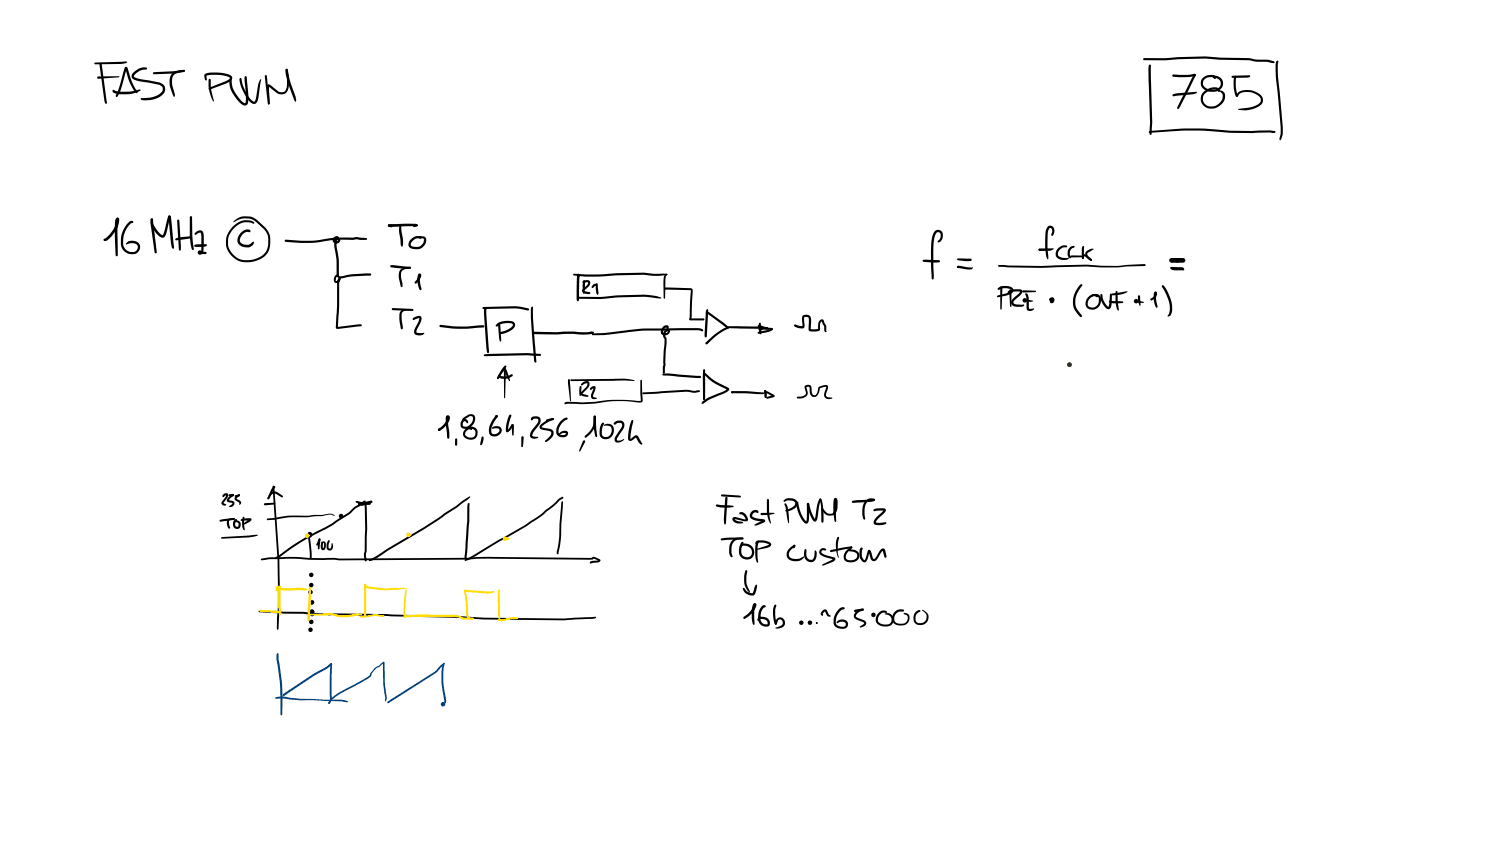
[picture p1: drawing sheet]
<svg xmlns="http://www.w3.org/2000/svg" width="449mm" height="254mm" viewBox="0 0 449 254" stroke-linecap="round" stroke-linejoin="round" font-family="sans-serif">
<circle cx="320.8" cy="109.4" r=".71" fill="#008000"/>
<g fill="#000">
<path d="M28.4 18.8l9.5-.4 .2 .2-.2 .3-1.7 .3-7.7 .1zM29.9 18.9l.2-.1 .4 .3 1.6 11.8-.3 .3-.3-.3-.2-.8zM343 17.5l18.4-.6 4.6 .4 8.5 .1 3.1 .5a7.3 7.3 0 0 1 4.7 .8v.2a2 2 0 0 1-2-.3l-3.5-.1-2.3-.4-8.6-.2-4.5-.3-12 .5h-6.2l-.3-.4zM344.7 19.4h.4l.1 .3 .4 16.9-.2 3.6-.3 .3-.2-.1a2.95 2.95 0 0 1 0-2.4l-.4-16.9zM382.8 18.4l.3-.3 .4 .4-.2 4.4 1.5 15.3-.1 2.3-.7 1.6-.2-.6 .3-1.3 .1-2-1.6-16.2v-2.6zM29.2 23l6.4-.1 .3 .1-.3 .2-6.1 .4-.3-.1zM33.8 27l.3-.1 .3 .3a10.4 10.4 0 0 0 5.2 .2l2.4-.6 .2 .2a9.8 9.8 0 0 1-6.9 1.2l-1.4-.5-.2-.4zM37.5 20.2l.3-.2 .4 .4-.3 .3-1.1 4.2a8.8 8.8 0 0 1-1.8 4.2l-.3-.3a44.6 44.6 0 0 0 2.7-8.5zM37.6 20.1h.4l.4 .7a19.4 19.4 0 0 0 2.9 6.8l-.3 .4a15.1 15.1 0 0 1-3.4-7.2zM40 21.7a4.3 4.3 0 0 1 4-1.4v.5l-.8 .1a3.4 3.4 0 0 0-3 2l1.4 .7 6.3 1.1a2.02 2.02 0 0 1 1.1 3.5 7.5 7.5 0 0 1-6.6 1.8l-.2-.3 .4-.3a10.3 10.3 0 0 0 5-1l.9-.8a1.31 1.31 0 0 0 .3-1.3 1.31 1.31 0 0 0-1.1-.9l-7.3-1.4a1.22 1.22 0 0 1-.9-1 1.22 1.22 0 0 1 .5-1.3zM46 21.7l9.2-.8 .3 .3-.5 .4-3.1 .5-5.7 .2-.2-.1zM51.6 22.1l.7-.5 1.2-.5 1.7-.1 .3 .2-.3 .3-.9 .1a2.76 2.76 0 0 0-2.7 3.8l.9 2.9-.3 .8-.4-.6-.9-3 .1-2.1z"/>
<path d="M61.4 22.3a11.2 11.2 0 0 1 7.9 .4 1.06 1.06 0 0 1-.4 1.8l-6 2.4-.3-.3 .3-.4 4.8-1.9 1-.5 .2-.5a4.9 4.9 0 0 0-3.4-.8l-3.6 .2 .2 1.2-.3 .3-.3-.3-.2-.8zM62.7 23.7h.4l.1 .3 .1 2.5 .9 3.8-.2 .2-.5-1-.8-2.5zM68.9 23.8h.5a9.1 9.1 0 0 0 4.1 7.1l.2-.4 .1-2.1-.4-5.3 .3-.3 .3 .3 .5 6.8a1.26 1.26 0 0 1-1 1.8 3.9 3.9 0 0 1-2.7-2.2 6.8 6.8 0 0 1-1.9-5.7zM71.9 23.5h.5a9.5 9.5 0 0 0 3.8 7l.5-.9 .9-4.9 .6-1 .2 .2-.9 5.7a1.33 1.33 0 0 1-1.7 1.5 10.6 10.6 0 0 1-3.9-7.6zM79.5 22.6l.2-.1 .3 .3 .9 8.3-.3 .2-.3-.4zM80.2 25.4a1.46 1.46 0 0 1 1.7 .8l1.7 1.3a1.68 1.68 0 0 0 1.8-.1 1.68 1.68 0 0 0 .7-1.8v-2.4l-.5-2.2 .4-.4 .3 .1a12.1 12.1 0 0 1-.2 6.8 2.15 2.15 0 0 1-2.9 .5l-2.7-2.1 .3-.2 .1 5-.1 .5h-.3l-.4-4.7zM80.6 30.8l.3 .3-.3 .2-.2-.2zM85.7 20.8l.3-.2 .3 .4 .2 1.3 .7 2.8 1.5 3.9 .2 1.2-.3 .3-.1-.1a31.2 31.2 0 0 1-2.8-8.4zM344.7 39.4l9.9-.8 4.8-.1 9.6 .7 11.9-.1 1.4 .2 .3 .2-.6 .4-1.1-.2-11.9 .1-7.5-.6h-5.9l-10.8 .7-.2-.2zM351.7 28.4l2.3-.5 4.8-.4 .2 .3-1 .4-6 .7-.2-.1zM351.7 22.4h4.8l1.8-.3 .4 .4-.3 .3-1.3 .3-3.3 .1-1.9-.2-.3-.3zM358.1 22.2h.4l.1 .5-.5 .1z"/>
<path d="M358.1 22.2l.2-.1 .4 .3-.1 .4-4.9 9.7-.5 .1-.1-.4zM360.8 23.3a2.38 2.38 0 0 1 3.9 .1l-.3 .3-.5-.4a2.01 2.01 0 0 0-2.3 .2 2.01 2.01 0 0 0-.6 2.3 3.1 3.1 0 0 0 5.1-.4 1.87 1.87 0 0 0-2.1-2.2l-.4-.3a1.49 1.49 0 0 1 2 .1 2.43 2.43 0 0 1 1.1 2.9 2.43 2.43 0 0 1-2.6 1.6 2.99 2.99 0 0 1-3.9-2.9zM360.9 27.7a3.8 3.8 0 0 1 4.7-1.1l.2 .2a.34 .34 0 0 1 0 .6 .34 .34 0 0 1-.5-.3l-.2-.1a3.4 3.4 0 0 0-4.3 2.6 2.71 2.71 0 0 0 1.9 2.3 2.71 2.71 0 0 0 2.9-.8 2.5 2.5 0 0 0 1-3l-.9-.7a.94 .94 0 0 1 1.4 .3 3.3 3.3 0 0 1-2.1 4.5 3.1 3.1 0 0 1-3.8-.4 3.1 3.1 0 0 1-.6-3.8zM369.5 22.8l5.2-.3 .3 .4-.3 .3-.6 .1-4.4 .1-.2-.1zM370.4 22.9l.4-.1v.5a11.1 11.1 0 0 0 .4 5.3h-.4a3.1 3.1 0 0 1 3.8-1.6 4 4 0 0 1 4.2 3.1l-.2 .8a5.1 5.1 0 0 1-4.1 2.1l-1 .1-2.2-.3 2.2-.4a6 6 0 0 0 4.5-1.7 1.65 1.65 0 0 0-1.1-2.4 4.2 4.2 0 0 0-5.4 .2 .53 .53 0 0 1-.7 .5 9 9 0 0 1-.5-6zM34.9 65.4a.56 .56 0 0 1 .8 0 .56 .56 0 0 1 .1 .7 9.2 9.2 0 0 1-4.1 6.2h-.3a.44 .44 0 0 1-.2-.5 .44 .44 0 0 1 .4-.3 7.9 7.9 0 0 0 3.4-5.8l.5 .2-.3 2.1 .1 8.5-.3 .4-.3-.4-.3-6.4 .1-3.7zM38.5 66.8l.4-.4a.7 .7 0 0 1 1.1 .2l-.1 .2-.5 .1a6.8 6.8 0 0 0-2 7.5l1.2 1 1.4 .2a1.29 1.29 0 0 0 1.3-1.1 1.29 1.29 0 0 0-.9-1.5l-1.2-.1-1.3 .5a.71 .71 0 0 1 .8-1.1 2.31 2.31 0 0 1 3.3 1.6 2.17 2.17 0 0 1-2 2.3 3.5 3.5 0 0 1-3.7-4.3 7.9 7.9 0 0 1 2.2-5.1zM45.3 65.6l.3-.1 .3 .2-.1 .5-.5-.1zM45.3 65.6h.4l.1 .5-.4 .1zM45.3 66.8l.5 .1a7.8 7.8 0 0 0 2.8 3.6h.2l.4-.7 1.1-4.5a.48 .48 0 0 1 .3-.5 .48 .48 0 0 1 .6 .2l-1.2 4.4a1.68 1.68 0 0 1-1.2 1.9 3.7 3.7 0 0 1-2.5-2.1l-.9-1.6zM45.2 65.7l.4-.2 .3 .4 1.1 9.7-.3 .4-.3-.3-1.2-8.4zM50.6 64.7l.2-.1 .4 .3 .2 1.3 .8 8.2-.2 .2-.4-.3a25.1 25.1 0 0 1-.9-7.2z"/>
<path d="M52.7 71.5l1.1-.3 3.6-.4 .3 .3-.3 .3-4.6 .7-.3-.3zM53.2 65.9l.3-.1 .3 .3 .5 7.7-.1 1.1-.2 .3-.3-.3zM57 64.9l.3-.1 .3 .3 .1 5.6 .5 4-.3 .3a7.5 7.5 0 0 1-1-4.1zM58.4 69.9l.4-.3a1.3 1.3 0 0 1 1.6-.5 1.3 1.3 0 0 1 .7 1.5l-.1 5.2-.3 .3-.3-.3-.2-5.9a.45 .45 0 0 0-.4-.2 .45 .45 0 0 0-.4 .2l-.8 .5-.3-.3zM58.3 73.5l.8-.2 2.7-.1 .3 .3-.8 .5-1.9 .1-1.1-.2zM59.7 75.6l2-.1 .3 .4-.3 .3h-1.7l-.4-.4zM72.3 69.8a1.89 1.89 0 0 1 2.9-.5l-.4 .4-.4-.4 .2 .3a2.42 2.42 0 0 0-2.4 3.1l.9 .6 1.3 .1 1.6-.9a1.37 1.37 0 0 1-1.4 1.7h-.2a3.4 3.4 0 0 1-2.4-.6 2.4 2.4 0 0 1 .3-3.8zM70 66.4a4.8 4.8 0 0 1 3.2-1.5h1.6l1.3 .4 3.4 2.9a6.1 6.1 0 0 1-2.9 10.1 6.3 6.3 0 0 1-7-1.4 6.3 6.3 0 0 1-1.2-7 6 6 0 0 1 7.2-3.6l.7 .5-.3 .3a5.7 5.7 0 0 0-7.6 5.6 5.7 5.7 0 0 0 8 5 5.1 5.1 0 0 0 4-6.3l-.2-1.1-.7-1.2-2.7-2.6-1-.6-1.1-.3-1.8-.1-1.5 .5-1.2 .7zM85.5 72l5.3 .2a51.4 51.4 0 0 0 10-.9l6.3-.2 2.8 .3 .2 .3-.3 .2-2.8-.1-1 .1h-5.1a53.6 53.6 0 0 1-10.1 1l-5.1-.4-.3-.3zM100.2 71.2a.75 .75 0 0 1 .8-.4 .75 .75 0 0 1 .6 .7l-.6-.1-.5 .7 .6 .2 .3-.3h-.2a1.53 1.53 0 0 0-.3 1.7l.7 4 .1 4.9 .2 .2h.7a22 22 0 0 1 7.3-.8l1.4 .1 .1 .2-.4 .4a26.5 26.5 0 0 0-8.1 .7h-1.3l-.6-.7-.1-4.7-.3-2.5a4.6 4.6 0 0 1 0-3.9 .86 .86 0 0 1 1.5 .3 .86 .86 0 0 1-.9 1.1 1.05 1.05 0 0 1-1.3-.5 1.05 1.05 0 0 1 .3-1.3zM116.4 67.3a41.5 41.5 0 0 1 8.8 0l.1 .3-.3 .3-.2-.2v.2l-8.1 .1-.4-.4zM116.4 67.4l.5-.1 .7 .3 .1 .5-1.2-.1z"/>
<path d="M117.1 79.6l4.6 .3a1.35 1.35 0 0 1 1.6 .4l-.3 .3h-1.3l-4.3-.4-.4-.4zM119.8 67.8h.5l.1 .2 .5 3.7a2.35 2.35 0 0 1-.4 2.3l-.3-.8-.2-2a6.6 6.6 0 0 1-.2-3.4zM124 67.8l1-.5 .3 .3-.1 .3-.7 .2h-.5zM123.3 71.7a2.16 2.16 0 0 1 3.2-.3l-.4 .3a2.2 2.2 0 0 0-2.9 1.7l.1 .2a2.36 2.36 0 0 0 2.5 .3 2.36 2.36 0 0 0 1.4-2.2l-1.6-.6 .8-.3a1.37 1.37 0 0 1 1.4 .7 1.37 1.37 0 0 1-.2 1.6 3.1 3.1 0 0 1-5 .6v-1zM101.1 82.4l.5-.1-.1 .5-.5 .1zM101.1 82.3l.5 .1v.3l-.5-.1zM100.6 82.6l.8-.4 .2 .3-.3 .3a1.25 1.25 0 0 0-.5 1.5l.5-.1 .3-.6 .4 .2-.2 1.1-.1 7.4-.4 6-.1-.3 6.3-.7h1v.5l-6.8 .8-.9-.1 .3-12.9a2.06 2.06 0 0 1 .8-2.4 .95 .95 0 0 1 .2 1 .95 .95 0 0 1-.8 .6 .95 .95 0 0 1-1.1-.3 .95 .95 0 0 1 0-1.2zM117.6 92.5l6.1 .1 .3 .3-.3 .3-5.9-.2-.3-.3zM120.2 80.9l1.4-.7 1.4-.2 .3 .3-.2 .3h-1a1.8 1.8 0 0 0-1.8 2.5l.4 1.8 .1 .9-.3 .3-.3-.2-.6-3 .1-1.3zM120.3 93.2l1.2-.5 2.2-.1 .3 .3-.3 .3-1.7-.1a1.27 1.27 0 0 0-1.5 1.4l.3 3.8-.3 .5-.3-.3-.4-2.8v-1.6zM123.8 95.4l.9-.4a1.03 1.03 0 0 1 1.5-.1 1.03 1.03 0 0 1 .1 1.4l-1.2 2.5-.2 .8 .6 .3h1.2a.28 .28 0 0 1 .5-.1 .28 .28 0 0 1-.2 .5 1.89 1.89 0 0 1-2.7-.4v-1l1.2-2.4 .3-1.1-1.7 .6-.4-.3zM125.6 82.1a.69 .69 0 0 1 .8 .4 .69 .69 0 0 1-.3 .9l-1.2 1.6h-.5v-.5l1-1.2 .3-.7 .4 .1a7.3 7.3 0 0 0 .3 3.9l-.3 .4-.3-.2a7 7 0 0 1-.4-4.3z"/>
<path d="M131.9 97.5l7.7 .4 5.4-.4 .2 .1v.5a44.8 44.8 0 0 1-9.4 .4l-3.6-.4-.4-.3zM144.8 92.2l9.8-.4 3.9 .7 .2 .3-.3 .3-4-.6-9.4 .2-.2-.1zM145.3 92.4l.5-.1 .1 .6-.6-.1zM145.3 92.4l.3-.1 .3 .3 .8 13-.3 .3-.3-.3-.2-1.5-.7-9.9zM149.1 97.1a5 5 0 0 1 5.2-.3 1.42 1.42 0 0 1-.7 2 4.8 4.8 0 0 1-3.7 1.3l-.3-.3 .6-.2a5.4 5.4 0 0 0 3.5-1.9l.1-.5a5 5 0 0 0-4.3 .4l-.3 .3h-.4v-.5zM149.5 97l.2-.1 .3 .3 .3 5-.2 .3-.4-.9zM159.4 92.1l.2-.2 .3 .3v4l1 12.3-.3 .3-.3-.3-.1-.5-.6-7.1-.4-6zM160 99.6l11.8-.2 3.8 .2 2.2-.2 .3 .1v.5a19.6 19.6 0 0 1-6.3 .1l-4.9 .2-6.7-.1-.3-.3zM172 82.2l7.5 .1 5.3-.4 8.1-.1 3.3 .3h3.8l.2 .2-.2 .2-2.2 .2-4.8-.3-16.8 .6-4.1-.4-.2-.1zM173.2 82.2h.5v.5h-.5zM173.2 82.2h.5l.1 .9-.5-.1zM173.4 89.1h6.7l5-.5 9.1-.2a10.4 10.4 0 0 1 4.2 1l-.2 .1-5.1-.5-8 .2-5 .5-6.5-.1-.3-.3z"/>
<path d="M173.2 82.2h.5l.1 .3-.1 7a.51 .51 0 0 1-.5 .8l-.2-.6v-2.6zM174.9 84.2l.8-.2a1.02 1.02 0 0 1 1.3 .5 1.02 1.02 0 0 1-.4 1.3l-1.4 1.4 1.8 .5v.4l-1.7-.1a.8 .8 0 0 1-.7-.5 .8 .8 0 0 1 .2-.9l1.4-1.2 .2-.6-.3-.2-1.2 .2-.3-.3zM175 84.1h.5l.1 .2-.5 3.9-.3-2zM177.3 99.3l.1 .1-.4 .8-.1-.2zM177.6 100.1l3.7-.2 11.1-1.4 17-.1a1.1 1.1 0 0 1 1.4 .9l-1.4-.3-15.8 .1-12.5 1.4h-3.3zM177.9 85.4l1-.3 .3 .3-1.5 1-.3-.4zM179.1 88.1l.2-.1 .1 .2-.1 .1zM178.8 85l.2-.1 .3 .3 .2 2.6-.2 .6a1.63 1.63 0 0 1-.6-1.9zM179.1 88.2l.2-.2 .2 .2-.3 .1zM199.3 86.3l7.8 .1a.8 .8 0 0 1 .7 1.2l-.3 7.3-.2 .9-.3 .2-.3-.2 .3-.3-.2 .2 .4-8.7-7.7-.1-.3-.4zM198.9 98a.96 .96 0 0 1 1.7 .1v.6l-.3 .3-.3-.3-.1-.6 .1 .1-.6 .2-.5 1.3 .9 .2 .5-.5a1.15 1.15 0 0 0-.7 1.6 1.83 1.83 0 0 1 .3 1.9l-.3 6.6-.2 2.4-.3 .2-.3-.3v-1.7l.2-.7 .4-7.7-.4-.5a1.51 1.51 0 0 1 .1-1.8 1.51 1.51 0 0 1 1.8-.4l-.1 .8a1.37 1.37 0 0 1-2.1 .6 1.37 1.37 0 0 1 0-2.2zM199.4 82.5l.6-.4 .2 .2-.5 .9-.2 6.2-.2 .2-.2-.2-.1-4.5z"/>
<path d="M199.8 82.3l.2-.2 .2 .2-.2 .2zM206.8 95.6l4.2-.1 .3 .3-.3 .3h-3.6l-.6-.2zM211.8 93.4h.6l4.9 3.5 1.2 1.2v.4l-.2 .1-.3-.3 .1 .2-5.9-4.4-.4-.5zM211.8 92.9l.3-.2 .3 .3-.4 7.9-.3 .3-.3-.3-.1-.7zM218.1 97.9h9.2l.4 .3-.4 .4-5.4-.1-3.6-.1-.3-.3zM211.7 102.6h.1a19.9 19.9 0 0 1 6.4-4.6l.4 .3-.2 .3a18.4 18.4 0 0 0-6.2 4.6h-.5zM227.4 97.5l.4 .1v.4h-.4zM227.4 97.6l.3-.1 1.8 .7 2 .2 .3 .3-.3 .3-2.6-.3-1.5-.7zM227.5 97.6l.3-.1 .2 .3 .1 1.1-.2 .3-.3-.2zM227.7 97.5l1.7 .5a.62 .62 0 0 1 .9 .7l-1.2-.1-1.6-.6zM227.7 98.7h.4v.4h-.4zM227.7 96.9h.4l.1 .2v1.8l-.3 .3-.3-.3z"/>
<path d="M227.9 97.8h.4l.1 .2-.1 2-.2 .2-.3-.2zM227.9 98.6l1-.4h1.4v.4l-1.3 .2a.79 .79 0 0 1-1.2 .1zM231.3 98.5h.5l-.1 .4h-.5zM227.3 99.6l3.2-.7 1-.5 .3 .3-.6 .6-1.4 .4-2.2 .4-.3-.1zM240.8 94.6l.4-.1a1.69 1.69 0 0 1 1.8 .3l.3 .9-.1 3.1 2.2-.2-.1 .2 .1-1.7a1.18 1.18 0 0 1 1.3-1.3l.3 .2 .8 1.7v1.5l.2 .3-.3 .1-.4-.3-.1-1.4-.7-1.6-.5 .8v1.4a.94 .94 0 0 1-1.3 .9h-1.7l-.4-.3v-3.1l-.2-.8-1.2-.1v1.6a1.27 1.27 0 0 1-.3 1.8l-1.8-.2-1-.7 .4-.3 2.2 .6-.1-2.5zM145.2 106.3l1.5-.2 11.3-.2 4 .2 .3 .3-.3 .3-4-.2-12.6 .3-.2-.1zM150.8 110.8a.74 .74 0 0 1 .8-.3 .74 .74 0 0 1 .5 .8l.9 2.8-.2 .2a4.6 4.6 0 0 1-1.3-2.8l-.2-.4-.8 .9-1 1.6h-.4v-.4zM149.4 112.4l.2-.1a2.49 2.49 0 0 0 2.9 .4l.9-.5 .4 .1-.1 .5-.8 .5a2.59 2.59 0 0 1-3.5-.6zM151.2 110.3h.5l.1 .3-.4 8.9-.2-.2zM151.4 109.7h.4v.4l-2.2 3.4-.5 .1v-.3l1-1.9zM160 99.6h.5v.5h-.5zM170.4 113.8l.3-.1 .2 .3 .2 6.4-.7-5z"/>
<path d="M171.1 113.8l16.2-.2 3 .5-19 .2-.2-.2zM174.3 115.1l.5-.4a1.15 1.15 0 0 1 1-.5 1.15 1.15 0 0 1 1 .7l-.3 1.3-1.7 1.8 1.8 .8-.6 .2-1.1-.2a.77 .77 0 0 1-.6-1.2l1.6-1.6 .3-.8v-.3l-.6 .1-1.1 .6-.3-.3zM173.9 115.8h.5v.2l-.1 2.1-.3 .7-.2-1zM177 116.4l.4-.3a.68 .68 0 0 1 .9-.3 .68 .68 0 0 1 .3 .9l-.7 2.2 1.2 .5-1 .3a.98 .98 0 0 1-.8-1.5l.7-1.9 .2 .1-1 .5-.3-.3zM169.4 120.8l1-.3 4.4 .2 3.6-.2 5.5-.6 8.3 .3-.1-6.1 .2-.3 .2 .3 .3 6-.4 .6-4.9-.4h-3.6l-5.4 .7-3.6 .2-4.5-.1-.8 .1-.3-.2zM192.7 117.8l12.9-.9 2.5 .3 1.6-.2 .3 .3-.3 .3-1.3 .2-2.8-.3-12.7 .7-.2-.1zM198.7 112.1l1.8-.1 9.4 .7 .4 .3-.4 .4h-1l-9.9-.8-.3-.1zM211 110.8h.4l.1 .2v8.7l-.3 .4-.3-.4zM211.3 111.9h.4l2.8 2.4 3.8 1.9a.67 .67 0 0 1 .4 .7 .67 .67 0 0 1-.6 .6l-1.8 .9a15.5 15.5 0 0 0-5.3 2.6l-.5 .1v-.3a10.1 10.1 0 0 1 5.5-3l2.1-1.1v.2a22.9 22.9 0 0 1-5.7-3.4l-1.1-1.1zM219.4 117.4h.4l.1 .5h-.4zM219.6 117.3h4.2l5.2 .4 .3-.6 .2-.1 .3 .3-1 .9-9.2-.3-.3-.3zM227.4 97.6l.5 .1 .4 2.3-.2 .2-.2-.1z"/>
<path d="M227.9 99.8h.4v.3l-.2 .1zM229.6 117.4h.7l1.6 .9 .4 .3-.1 .4-.2 .1-2-1.3-.1 1.3-.2 .3-.2-.3zM229.6 118.9l.3 .2-.2 .3-.3-.3zM229.3 117h.2l.4 .3-.2 1.6 .2 .2-.2 .3-.4-.5zM230.1 119l1.9-.6 .3 .4-.3 .4-1.9 .4-.3-.3zM241.5 115.7l.1-.1a1.13 1.13 0 0 1 1.3-.1 1.13 1.13 0 0 1 .6 1.2l.2 1.6 .9 .2a3.5 3.5 0 0 0 .9-2.4l2-.6a.73 .73 0 0 1 .8 .2 .73 .73 0 0 1 0 .8l-.5 2.2 .4 .4 1.5 .3a1.96 1.96 0 0 1-1.9 .1l-.5-.4-.1-.6 .6-2.5-1.9 .5a2.22 2.22 0 0 1-1.8 2.5l-.6-.2-.4-.5-.4-2.3h-.8l.2 1a1.73 1.73 0 0 1-1.7 2.5h-1.1l-.3-.3 .3-.3 1.6-.1 .8-.6v-.6l-.4-1.5zM133.9 124.7a.76 .76 0 0 1 1 .1 .76 .76 0 0 1 0 1.1 7.2 7.2 0 0 1-3 3.3h-.4l-.1-.5a6.3 6.3 0 0 0 2.8-3.2l.2-.3v2.1l.4 2.2v1.8l-.3 .3-.4-.3-.1-1.8 .2 .3-.5-2.5zM131.5 128.6h.4l.1 .6h-.4l-.2-.3zM136.6 131.5h.5v.3v1.6l-.3 .3-.3-.3zM138.9 125.4l1.6-1 .3 .1v.4l-1.9 1.2-.3-.2zM138.6 125.9l.6-.2h.6l.4 .4 .3 .6-.3 .3-.9-.7-.4 .5a.81 .81 0 0 0 .1 1.1 .81 .81 0 0 0 1 0 2.58 2.58 0 0 0 1.8-2.8 1.15 1.15 0 0 0-1.4-.3l-.2-.2a1.39 1.39 0 0 1 1.8-.2 1.39 1.39 0 0 1 .4 1.8 2.75 2.75 0 0 1-3.8 2.2 1.77 1.77 0 0 1 0-2.5zM139.5 128.8a1.22 1.22 0 0 1 2.1-.1l-.3 .3-.3-.2h-.5a1.24 1.24 0 0 0-1 1.5 1.24 1.24 0 0 0 1.6 .9 1.24 1.24 0 0 0 1.4-.8v-1.2a2 2 0 0 0-2.3-.7l-.2-.2a2.04 2.04 0 0 1 3.3 1.6 2.04 2.04 0 0 1-3.1 1.8 1.62 1.62 0 0 1-1.3-1.2 1.62 1.62 0 0 1 .6-1.7z"/>
<path d="M144.5 131l.2-.1a1.99 1.99 0 0 1-.4 2.6l-.3-.2zM148.7 124.6l.3-.1 .3 .3-.6 .7-.3-.3zM148.7 124.6h.5l.1 .3-1 1.4a4.3 4.3 0 0 0-.9 3.5 1.25 1.25 0 0 0 1.6 .3 1.25 1.25 0 0 0 .6-1.5l-1-.2-.9 .2-.2-.2 .6-.5 1.3-.1a1.41 1.41 0 0 1 1.1 1.4 1.41 1.41 0 0 1-1 1.4 1.81 1.81 0 0 1-2.3 0 1.81 1.81 0 0 1-.5-2.2l.8-2zM152.7 124.5l.4-.2 .3 .4a11.8 11.8 0 0 0-1 4.5l-.3-.2 1.3-1.6 .3-.2 .3 .1v.4l-1 1.4a.65 .65 0 0 1-.9 .5 .65 .65 0 0 1-.4-.9l.2-1.7zM153.5 127.3h.5l.2 .4-.1 2.8-.2 .2-.3-.2zM156.5 130.9h.5l.1 .3-.2 2.6-.3 .3-.2-.3zM159.5 125.2a1.57 1.57 0 0 1 1.8-.3 1.57 1.57 0 0 1 .8 1.6l-.3 .8-1.8 2.3-.3 .8 .2 .4 1.6 .4a1.75 1.75 0 0 1-2.4-.1l-.1-.6 .2-.9 2-2.7 .3-.8-.1-.4-.6-.2-.8 .1-.5 .5a.53 .53 0 0 1 0-.9zM163.9 125.8l1.9-.5 .4 .4-.3 .3-1.9 .4-.3-.3zM162.3 127.3a6 6 0 0 1 3.8-1.9l.1 .3-.3 .3a6.4 6.4 0 0 0-3.4 2.1l2.4 .5a1.41 1.41 0 0 1 1.2 1 1.41 1.41 0 0 1-.5 1.5l-1.4 1.3-.7 .1 .1-.4 1.5-1.6 .2-.8-.5-.4-2.2-.5a.83 .83 0 0 1-.8-.6 .83 .83 0 0 1 .5-.9zM168.3 126.1l.9-.6 .7-.3 .4 .3-.2 .4a3.4 3.4 0 0 0-2.3 4.2l1.3 .4 .5-.2 .1-.4a2.3 2.3 0 0 0-2.2 .7l-.1-.2a1.83 1.83 0 0 1 3-.7v.3a1.88 1.88 0 0 1-1.7 1.2 1.88 1.88 0 0 1-1.8-1.2 4.1 4.1 0 0 1 1.4-3.9zM178.1 124.7h.6a5.9 5.9 0 0 1-1.9 5.6l-.9 .9h-.5v-.5l1-.8a5.2 5.2 0 0 0 1.6-4.9zM174.9 132.2l.3-.2 .3 .4-1.6 3-.2-.4z"/>
<path d="M178.1 124.7l.3-.1 .4 .4v3.6l.3 2.2-.2 .3-.3-.2-.5-2.3zM180.6 126.8l.3-.1a.65 .65 0 0 1-.1 1.1 3 3 0 0 0 0 2.9l.3 .3a1.83 1.83 0 0 0 2.2-1 1.83 1.83 0 0 0-.5-2.2l-1.7-.2a1.91 1.91 0 0 1 2.5-.1 1.91 1.91 0 0 1 .4 2.5 2.16 2.16 0 0 1-2.7 1.7 2.16 2.16 0 0 1-1.4-2.9l.3-1.3zM184.2 126.8l.8-.6a1.57 1.57 0 0 1 2.1 .4 1.57 1.57 0 0 1-.2 2.1l-1.8 2.8v.5a1.71 1.71 0 0 0 1.9-.3l.2 .1a1.81 1.81 0 0 1-2.8 .5l.1-1.2 1.9-2.9 .2-.8-.1-.4-.5-.2-.8 .1-.8 .5-.4-.4zM189.4 126.2l.3-.3 .3 .3-.8 3.7v1.7a2.72 2.72 0 0 1 1.9-1l1.5 2.3v.4a2.3 2.3 0 0 1-1.8-2v-.1a2.68 2.68 0 0 1-1.9 1l-.4-.2a8.7 8.7 0 0 1 .4-4.4zM67 148.3l.3-.3a.73 .73 0 0 1 1 .1 .73 .73 0 0 1 0 1l-1.3 1.7 .9 .6a.91 .91 0 0 1-1.5-.4l.1-.5 1.2-1.5 .1-.6 .1 .1-.9 .6a.44 .44 0 0 1-.3-.4 .44 .44 0 0 1 .3-.4zM68.6 148.3l.8-.2a.41 .41 0 0 1 .6 .1 .41 .41 0 0 1-.1 .6h-1.1l-.2-.1zM68.7 149l.9-.7 .5-.1v.5l-1.5 1.3 1.1 .2a.93 .93 0 0 1 .6 1 .93 .93 0 0 1-.8 .8l-.6 .1a.53 .53 0 0 1 .5-.7l.3-.6-.9-.1a.78 .78 0 0 1-.8-.6 .78 .78 0 0 1 .5-.9zM70.4 148.6l1.5-.3a.9 .9 0 0 1-1.2 .8l-.2-.1zM70.7 148.9l.9-.7 .3 .1v.4l-1 .8 .6 .4a.81 .81 0 0 1 .8 .6 .81 .81 0 0 1-.5 .9l-.1-.7-.8-.4a.74 .74 0 0 1-.5-.6 .74 .74 0 0 1 .3-.8zM71.5 148.3l.5 .1-.1 .3-.5-.1zM79.2 151l3.1-.2 .3 .2-.3 .3-2.8 .2-.3-.1zM81.1 147.9l.9-.5h.8l2 1.3v.4h-.3l-1.8-1a1.34 1.34 0 0 0-1.7 .9l-.2 .6-.5 .1 .2-.9z"/>
<path d="M81.8 145.7l.3-.1 .2 .3 1.5 22 .1 13.6-.4 7.1-.2 .3-.3-.4 .4-7-.1-13.6zM82 145.8h.5v.5l-1.8 3.3-.4 .1-.1-.4 1.1-2.3zM109.5 151.1a.51 .51 0 0 1 .5 .8l.1 6.8-.3 8.1 .2 1.3-.3 .3-.3-.3-.2-1.3 .2-1.6 .2-6.5zM140.3 151l.3-.2 .3 .3-.1 5.3-.8 10.9-.3 .3-.4-.5 .8-10.7zM168.4 150.5l.2-.2 .3 .2-.5 6.9a29.9 29.9 0 0 1-.8 8.1l-.1 .5-.2 .3a1.93 1.93 0 0 1 0-2.2l.4-2.9 .1-4zM78.5 167.5l2.3-.4 5.3-.1 6.7 .3h7.5l1.4 .2 38.7-.2 6.5-.3 30.8 .3 .3 .2-.1 .3-1 .1-30-.4-6.5 .3-38.7 .2-13.7-.5-7.1 .2-2.4 .3-.3-.2zM82.7 167l.5-.1a78.9 78.9 0 0 1 16.1-9.8l5.6-3.7a6.3 6.3 0 0 1 2.8-2.1l1.3-1 .7-.1a.92 .92 0 0 1-.9 .9l-2.2 1.4-1.6 1.6-5.2 3.4a88.8 88.8 0 0 0-14.5 8.5l-1.9 1.4h-.7zM82.7 167l.2-.1 .2 .3-.1 .3-.3-.1zM92.2 160a.52 .52 0 0 1 .6 0 .52 .52 0 0 1 .2 .5l-.5 .1 .4 .1 .2-.4-.5 .5-.1-.2 .5-.3a.32 .32 0 0 1-.4 0 .32 .32 0 0 1 0-.4 .32 .32 0 0 1 .4 0 .78 .78 0 0 1 .3 1 .78 .78 0 0 1-1.1 .3 .84 .84 0 0 1 .3-1.3 .84 .84 0 0 1 1.2 .5 .83 .83 0 0 1-1.1 .9 .83 .83 0 0 1-.4-1.3zM92.5 160.3l.5 .2 .5 5.2v1.6l-.3 .3-.3-.3zM93.1 177.5l.4 .1-.3 .6zM95.6 161.6h.4l.1 .3-.7 1.6-.4 .1-.1-.4z"/>
<path d="M95.8 161.5l.3 .3-.2 .2-.3-.2zM95.6 161.6l.2-.1 .3 .3-.3 2.8-.2 .2-.2-.2-.1-.9zM96.4 162.5h.4l.1 .2v1.7l.3-1.3-.2-.3h-.3a.49 .49 0 0 1 .6-.5 .49 .49 0 0 1 .4 .6 1.53 1.53 0 0 1-.8 2.1 1 1 0 0 1-.7-1.4zM98.4 162.1l.2-.1 .3 .2-.3 1.1v1.1l.6-.1 .4-1.4a1.36 1.36 0 0 1-.6 2.2h-.1a.88 .88 0 0 1-.9-.9v-1.1zM110.8 167.7l1.6-.7 3.6-2.3 11.1-6.6 9.7-6.4 2.1-1.6 1.9-1.2 .3 .1-.9 .9-3.1 2.3-9.7 6.4-11.1 6.6-4 2.6-1.4 .5-.3-.3zM139.5 167.7l2.8-1.3 7.4-4.6 7.8-4.3 4.4-3 4.1-3.3a5.5 5.5 0 0 1 2.9-2.2v.5l-.8 .4-5.1 4.4-5.3 3.6-16.6 9.8-1.5 .5-.2-.2zM177.7 167h.7l1.3 .6a.56 .56 0 0 1 .3 .7 .56 .56 0 0 1-.7 .4l-1.4 .1a.69 .69 0 0 1-1-.1l.1-.3 .8-.2 1.8-.2v.2l-1.8-.7zM77.6 183.2l13.4 .3 2.3 .3 5.9 .1 39.1 .9 6.9 .4 23.9 .3 9.3-.5 .4 .2-.2 .3-.9 .1-8.6 .4-23.9-.2-6.9-.5-45.1-.9-2.3-.3-5.7-.1-7.4-.4-.2-.2zM93.4 183.2l.4 .2-.2 .8z"/>
<circle cx="50.8" cy="65" r=".37"/>
<circle cx="132.2" cy="97.8" r=".34"/>
<circle cx="199.5" cy="86.5" r=".3"/>
<circle cx="230" cy="98.4" r=".33"/>
<circle cx="219.6" cy="117.6" r=".31"/>
<circle cx="229.5" cy="117.3" r=".29"/>
<circle cx="131.7" cy="128.9" r=".35"/>
<circle cx="149" cy="124.8" r=".36"/>
<circle cx="69.9" cy="148.5" r=".33"/>
</g>
<g fill="#000">
<path d="M93 175.5l.3-.2 .2 .1-.3 .6z" fill-rule="evenodd"/>
<path d="M93.2 172.5l.2-.1 .2 .2-.3 .5z" fill-rule="evenodd"/>
<path d="M93.2 172.3l.5 .1-.3 .4z" fill-rule="evenodd"/>
<path d="M92.8 188.9h.5l-.3 .3z" fill-rule="evenodd"/>
<path d="M92.8 188.7l.5 .2-.3 .6z" fill-rule="evenodd"/>
<path d="M93.4 186.2l.2 .3-.2 .2-.2-.2z" fill-rule="evenodd"/>
<path d="M93.5 180.4l.2 .2-.2 .3-.2-.3z" fill-rule="evenodd"/>
<path d="M93.2 186.4l.2-.2 .2 .3-.2 .5z" fill-rule="evenodd"/>
<path d="M93.3 180.9l.2-.2 .2 .2-.2 .6z" fill-rule="evenodd"/>
<path d="M93.3 180.6h.4l-.2 .5z" fill-rule="evenodd"/>
<path d="M93.1 182.9l.5-.2 .5 .2 .2 .5-.2 1.2-.5 .3-.5-.3-.2-.5z" fill-rule="evenodd"/>
<circle cx="60" cy="75.7" r=".71"/>
<circle cx="92.9" cy="160.2" r=".71"/>
<circle cx="93.1" cy="177.6" r=".71"/>
<circle cx="93.3" cy="175.5" r=".25"/>
<circle cx="93.4" cy="172.4" r=".71"/>
<circle cx="93.4" cy="175.4" r=".71"/>
<circle cx="93.4" cy="172.3" r=".27"/>
<circle cx="93" cy="188.9" r=".28"/>
<circle cx="93.1" cy="188.9" r=".71"/>
<circle cx="93.4" cy="186.5" r=".71"/>
<circle cx="93.6" cy="183.4" r=".71"/>
<circle cx="93.6" cy="180.6" r=".71"/>
</g>
<g fill="#fd0">
<path d="M82.9 175.8l.4-.3 .2 .3-.1 1.1-.2-.2 .4-.6 .3 .1-.1 .8-.6-.1a.73 .73 0 0 1 .1-.9 .73 .73 0 0 1 .9-.2l.1 .3a.93 .93 0 0 1-.4 1 .93 .93 0 0 1-1.2-.1z"/>
<path d="M83.3 176.5l.4-.1 .1 .6-.4 .1z"/>
<path d="M83.6 176h.5l.1 .2-.7 .9-.3-.3z"/>
<path d="M83.7 175.9l.4 .1 .1 .2 .1 8a.62 .62 0 0 1-.7-.8l-.1-5.3z"/>
<path d="M77.8 183l6.1 .3a.53 .53 0 0 1 .5 .5 .53 .53 0 0 1-.3 .5l-.4-.4-5.7-.4-.3-.3z"/>
<path d="M83.6 176.2l.9 .3-.8 .4-.3-.4z"/>
<path d="M83.5 176.3h7.2l1.5 .4-.8 .4-6.4-.1a1.39 1.39 0 0 1-1.6-.5z"/>
<path d="M92.7 176.1h.5l.1 .2-.1 4.2-.3 5.1-.1 .6-.3 .1-.3-.4z"/>
<path d="M92.7 184.1l7-.2a9.2 9.2 0 0 0 4.3 .5l3.2-.4 1.4 .3-4.1 .8h-2.7l-2.6-.5h-6.3l-.3-.2z"/>
<path d="M151.4 161.5l1.2-.2 .3 .3-.2 .2-1.1 .1z"/>
<path d="M108.1 184.7l2-.1 2.6-.4 2.4 .2 .2 .3-.2 .3-2.6-.3-4.4 .5-.3-.3z"/>
<path d="M109.3 175.2h.5l.1 .3v8.6l-.3 1.1-.4-1.1z"/>
<path d="M109.3 175.2h.5v.5l-.1-.1 .6 .2a26 26 0 0 0 8.3 .5l3 .1-2.5 .5a28.5 28.5 0 0 1-8.7-.4 .93 .93 0 0 1-1.1-1.3z"/>
<path d="M121.8 176.3l.2 .1-.4 8.7-.3 .3-.3-.3 .1-3.5z"/>
<path d="M121.2 184.6l3.3-.3h11.8l2 .5a5.9 5.9 0 0 0 3.4 .4l.3 .2v.4h-1.3a3.9 3.9 0 0 1-2.9-.5l-1.5-.3-11.5-.1-3.3 .3-.3-.1z"/>
<path d="M139.3 176.9l6.8 .5 1.8-.2 .3 .3-.6 .4-1.5 .1-5.8-.4-.8-.3 .3-.2 .5 3.6 .2 3.8 .5 .7 .6 .1-.2 .2 .3-.3 .3 .1a.67 .67 0 0 1-.5 .7 .67 .67 0 0 1-.8-.4l-.3-.3a2.64 2.64 0 0 1-.6-2l-.1-2.8-.5-3z"/>
<path d="M149.5 176.9l.4 .1-.4 .2z"/>
<path d="M149.7 176.8l.2 .2-.2 .3-.2-.3z"/>
<path d="M149.4 177l.3-.2 .2 .2 .2 7.9-.2 1.2-.2 .2-.2-.2-.1-1.8z"/>
<path d="M149.5 185.9l3.4-.7a2.71 2.71 0 0 1 2.4 0v.2l-.3 .3-2 .1-2.1 .4-1.2 .1z"/>
<circle cx="83.7" cy="176.5" r=".33"/>
<circle cx="109.5" cy="175.4" r=".33"/>
</g>
<g fill="#fd0">
<path d="M92.2 160.4l.2 .2-.2 .2-.2-.2z" fill-rule="evenodd"/>
<path d="M92.2 160.4l.6 .2-.6 .2-.2-.2z" fill-rule="evenodd"/>
<path d="M122.6 160l.4 .1v.4l-.4 .1z" fill-rule="evenodd"/>
<path d="M122.6 160.1l1 .3-.8 .2z" fill-rule="evenodd"/>
<circle cx="92.2" cy="160.6" r=".71"/>
<circle cx="122.6" cy="160.3" r=".29"/>
<circle cx="122.5" cy="160.4" r=".71"/>
<circle cx="151.5" cy="161.6" r=".71"/>
</g>
<g fill="#000">
<path d="M80.2 155.5l6.1-.8h6.2l4.2-.3 2-.4 .8 .1 .9 .4-.2 .2-1.5-.4-2 .5h-2a33.8 33.8 0 0 1-8.1 .3l-6.3 .9-.3-.3zM102.1 154.5l.2-.1 .5 .4v.4h-.5zM106.8 150.3h.2v.3l-.3-.2zM106.7 150.4l.5-.2 1.8 .4 1.9 .1 .3 .4-.1 .2a7.2 7.2 0 0 1-4.3-.7zM106.9 150.2l.2 .2-.2 .3-.2-.2zM107.6 150.9l3.7-.8 .4 .4-.3 .3-2.9 .7-1-.1zM107.5 150.9h.5l.1 .6-.6-.1zM108.3 151.1l3.1-1 .3 .4-.8 .5-2.3 .7-.3-.1z"/>
<circle cx="107.8" cy="151.2" r=".35"/>
</g>
<circle cx="102.3" cy="154.8" r=".71" fill="#000"/>
<g fill="#004080">
<path d="M83.1 196h.4l.1 .2v1.7l1 6.7 .1 7.6v2.1l-.3 .2-.2-.2-.2-9.6-1.1-7.1z"/>
<path d="M82.8 209.1l2.3-.2 4.9 .7 8.4 .2a13.3 13.3 0 0 1 5.8 .4l.2 .2-.2 .2-2-.3-12.2-.3-4.7-.5-2.5 .1-.3-.3z"/>
<path d="M84.9 208.2h.4l.1 .4h-.4z"/>
<path d="M85 208.1l8.9-5.9a19.6 19.6 0 0 0 5.2-3.2l.3-.1 .2 .3-.3 .3a15.4 15.4 0 0 1-4.8 3l-9.4 6.2-.3-.3z"/>
<path d="M99.2 199l.3-.1 .1 .5h-.4z"/>
<path d="M99.2 199l.4 .1-.2 5.1 .1 5.5-.8 1.4-.2-.2 .5-1.2-.1-5.5z"/>
<path d="M98.7 210.7l.3 .2-.3 .2-.2-.2z"/>
<path d="M99.4 209.4l2.3-1.7 8.2-4.5 1-.7 .3-.8 1.4-1.5 1.2-.7 1.1-1 .4 .1-1.4 1.3-1.4 .8-.9 1.2-.5 1.1-4.9 2.9a19.7 19.7 0 0 0-6.8 4.2l-.4 .8-.3 .2-.2-.1 .1-.5z"/>
<path d="M114.8 198.6l.2-.2 .3 .3a42.1 42.1 0 0 0 .7 10.4v.7l-.4 .5v-1.1a41.4 41.4 0 0 1-.8-10.4z"/>
<path d="M116.2 210.4l13.9-8.8 1.9-1.9a1.25 1.25 0 0 1 1.2-.7l-2 2.4-.8 .6-13.9 8.9-.3-.1z"/>
<path d="M132.9 198.9l.5-.1a24.6 24.6 0 0 0 .4 11.1l-.1 .9-.2 .2a23.6 23.6 0 0 1-.6-12.1z"/>
<path d="M132.6 211l.4-.1 .1 .3-.4 .2z"/>
<path d="M132.6 211h.4v.3h-.5z"/>
<path d="M132.6 210.9a.46 .46 0 0 1 .8 .1l-.6 .4-.3-.2z"/>
</g>
<circle cx="132.9" cy="211.2" r=".71" fill="#004080"/>
<g fill="#000">
<path d="M276.8 78h4.8l.4 .3-.5 .4-3.4-.1-1.3-.2zM280.5 69.3a1.55 1.55 0 0 1 1.9 0 1.55 1.55 0 0 1 .4 2l-.8 1.2-.5 .2-.3-.3a2.13 2.13 0 0 0 .9-2.2l-.4-.5h-.7a5.1 5.1 0 0 0-1 3.9l.1 8.9v1l-.3 .3-.3-.3-.2-3.3v-6.7l.4-2.7zM287.1 79.8l.5-.1 4.2 .5-.4 .6h-1.3l-2.7-.4-.3-.1zM287.2 77.6l3.9-.1 .4 .4a1.62 1.62 0 0 1-1.8 .4l-2.3-.2-.3-.3zM299.4 79.6l12.9 .2 13.6-.4 9.2 .3 8.1-.5 .5 .3-.3 .3-8.3 .4-9.2-.3-13.6 .4-12.7-.3zM311.7 74.6l4.2-.1 .2 .1-.2 .2a4.5 4.5 0 0 1-3.5 .4l-.8-.1zM311.6 74.7h.6l.1 .5h-.7zM314.3 67.9a1.33 1.33 0 0 1 1.6 .1 1.33 1.33 0 0 1 .3 1.6l-.3 1-.5 .1 .2-1.6-.2-.6-.4-.1a1.1 1.1 0 0 0-.7 1.2l-.1 4.8 .3 3.1-.2 .2-.2-.1a26.7 26.7 0 0 1-.5-7.8l.2-.9zM317.4 74.5l1.1-.8a1.62 1.62 0 0 1 1.6 .2l-.3 .3h-.5a1.81 1.81 0 0 0-1.7 2.7l1.2 .4 1.9 .1-.8 .5a3.3 3.3 0 0 1-2.7-.5 1.91 1.91 0 0 1 .2-2.9zM321.2 76.7l3.3-.1 .2 .3-.2 .3h-3.1l-.3-.3zM320.9 74.2l.6-.4h.8l-.1 .5-.7 .2a1.86 1.86 0 0 0-.2 2.6l-.3 .4-.3-.2a2.34 2.34 0 0 1 .2-3.1zM324.7 76.4l.6-.2 .7 .3 1.5 1.2v.5h-.4l-1.9-1.4-.1 .7-.5 .1z"/>
<path d="M324.6 74l.3-.3 .3 .3-.1 3.4-.3 .3-.3-.2v-.5zM325.8 75.4l1.3-.7 .8-.1a.44 .44 0 0 1-.1 .4 .44 .44 0 0 1-.4 .2l-1.3 .9 .5 1 .9 .7v.4a2.45 2.45 0 0 1-2-2zM351.1 77.8l.2-.1a5.5 5.5 0 0 1 3.2 .4l-.2 .2-2.9 .1-.3-.1zM287.1 79.8h.5v.5h-.4zM299.4 86.4a3.7 3.7 0 0 1 4.5 .2 1.13 1.13 0 0 1-.8 1.6l-3.7 .9-.4-.2 .3-.3 3.3-.9 .6-.4 .1-.4a3.2 3.2 0 0 0-3.2-.2l-.6 .3-.3-.4zM300.1 85.9h.5l.1 .3-.2 6.3-.3 .4-.2-.4zM302.4 87.3a6.2 6.2 0 0 1 3.9-.4 .99 .99 0 0 1-.3 1.7l-1.8 1.5-.2 .8 .6 .3 2.4 .1 .2 .2-.6 .5-2.1-.1a1.31 1.31 0 0 1-1.2-1 1.31 1.31 0 0 1 .6-1.4l2.1-2.1-2.4 .1-1.1 .4-.3-.3zM302.8 86.9l.3-.1 .3 .3v4.6l-.2 .4-.2-.4zM306.7 87.2h3.9l.2 .2-.2 .2-3.6 .1-.3-.1zM307.2 89.8l2.7 .5-.8 .2-1.7-.1-.2-.3zM307.5 88l.6 .1a7.3 7.3 0 0 1 .5 4.3l.4 .2 1.1-.1a.81 .81 0 0 1-1 .8 .88 .88 0 0 1-1.2-1v-2.7zM314.9 89.4a.8 .8 0 0 1 1.1 0 .8 .8 0 0 1 0 1.1 .8 .8 0 0 1-1 .2v-.6a.53 .53 0 0 1 .9-.1l-.3 .5-.1-.6-.5 .3a.44 .44 0 0 1-.1-.8z"/>
<path d="M324 85.4l.4-.2 .3 .3a6.4 6.4 0 0 0-1.5 7.4l1.3 1.6v.5h-.5l-1.4-1.7a6.7 6.7 0 0 1 1.4-7.9zM326.5 89a1.7 1.7 0 0 1 2.8-.1l-.3 .2-.3-.3 .1 .2a1.9 1.9 0 0 0-2.1 .8 1.9 1.9 0 0 0 .1 2.3 1.95 1.95 0 0 0 2.8-1.5v-1l-.2-.5-.9-.4-.9 .2-.2-.1 .3-.4a1.84 1.84 0 0 1 2 .1l.4 .4a2.86 2.86 0 0 1-1.9 3.9 2.07 2.07 0 0 1-2.5-1 2.07 2.07 0 0 1 .6-2.6zM330.1 88.2h.5l.1 1a3.5 3.5 0 0 0 1.8 2.8l.4-3.7 .3-.3 .3 .3-.1 3.3a1.03 1.03 0 0 1-.9 1.1 1.03 1.03 0 0 1-1.2-.8l-1.1-2zM332.7 90.2l4 .2 .2 .2-.2 .3h-2.9l-1-.2zM333.5 88.1l4.6-.8 .1 .2-.7 .4-1.8 .5-2 .2-.2-.1zM334.7 87.3h.2l.3 .2 .4 4.9a.38 .38 0 0 1 0 .4 .38 .38 0 0 1-.3 .3l-.7-2.5zM340.5 90.2l2.7 .4-.7 .2-1.8-.1-.3-.3zM341.4 88.6l.2-.1 .4 .3 .1 2.4-.1 .6-.6-1.5zM346.3 87.6a.56 .56 0 0 1 .7 .1 .56 .56 0 0 1 0 .7l-.8 1.2-.8 .5-.4-.3 1.2-1 .2-.9 .4 .1v1.9l.4 2.1-.2 .3a6.3 6.3 0 0 1-.8-4.6zM348.6 85.6l.2-.1a9.1 9.1 0 0 1 2.4 9l-.4 .3a.3 .3 0 0 1-.5 .2 .3 .3 0 0 1 .1-.6h.1a6.1 6.1 0 0 0-.5-5.7l-1.5-2.7zM351.1 80.1l3.7 .1 .2 .2-.2 .1-3.5 .2-.3-.3zM351.4 80.3h.5l.1 .5h-.6z"/>
<path d="M351.4 80.3h3.3l.6 .4-.4 .4-2.8-.1-.6-.1-.2-.4zM65.9 156l4.1-.7 .4 .3-.3 .3-4 .6-.2-.1zM68.3 155.8l1.2-.4a.58 .58 0 0 1 .9 .3l-1.1 .1-.6 .4v.9l.3 1.2-.3 .3a2.49 2.49 0 0 1-.5-2.7zM70.4 155.8a.39 .39 0 0 1 .5-.1 .39 .39 0 0 1 .2 .5l-.4 .1-.2 1.1 .3 .5 .5 .1 .3-1-.7-.4a.32 .32 0 0 1-.5 .1 .32 .32 0 0 1-.1-.4 .32 .32 0 0 1 .4-.2h.5a1.24 1.24 0 0 1 .9 1.8 1.24 1.24 0 0 1-2 .1 1.97 1.97 0 0 1 .3-2.2zM72.4 155.7l1.8-.3a.83 .83 0 0 1 1.2 .5l-.5 .5-1.6 .9-.2-.1 .2-.4 1.5-1.1 .2 .4-2.6 .1-.2-.3zM72.9 155l.4 .1 .1 .2-.2 1.8 .2 1.8-.2 .2-.4-.8-.2-.7zM214.8 151.4l5.1 .3 .2 .2-.2 .2a11 11 0 0 1-5.1-.3zM216.3 148.3l5.6 .3 .4 .3-.3 .3-5.5-.3-.3-.3zM217.6 149.1h.5l.1 .2-.4 7.4-.3 .7-.3-.7-.1-1.3zM219.8 155.3l.9-.2 3.1 .6-.1 .2-.8-1.4-1.1-.3a.56 .56 0 0 1 .2-.6 .56 .56 0 0 1 .7 0 2.43 2.43 0 0 1 1.5 2.6l-.9 .1-3-.6 .7 .5 1.7 .3 .3 .2-.3 .2-1 .1a1.5 1.5 0 0 1-1.9-1.7zM225.4 153.5a1.26 1.26 0 0 1 2.1 0l-.3 .4-.4-.3-.9 .4a.6 .6 0 0 0-.3 .5 .6 .6 0 0 0 .2 .5l1 .4 2.5 .5 .1 .5h-.5a7.7 7.7 0 0 1-3.6-.9 1.37 1.37 0 0 1 .1-2zM228.2 153.9l3.1-.1 1.1 .1-1.8 .5-2.2 .1-.2-.1z"/>
<path d="M226.3 157.4l2.6-1.4-.1 .2 .1-.3h.5a.58 .58 0 0 1-.5 .9l-1.7 .7-.8 .1zM230.1 149.7l.2-.1 .4 .3v3.8l.6 3.2-.1 .1-.6-1-.5-1.9zM235.1 150l.5-.3a2.43 2.43 0 0 1 3.6 1.2l-.4 1.2a4.6 4.6 0 0 1-3.1 1.3l-.2-.2 .2-.2 2.4-1.2 .4-.5v-.6a2.02 2.02 0 0 0-2.2-.6l-1 .4-.3-.3zM235.4 151l.2-.1a4.4 4.4 0 0 1 1 3.5l-.1 2.5zM238.9 150.5h.5a9.9 9.9 0 0 0 2.4 5.9l.2-5.2 .4-.4 .3 .3-.1 4.8a.88 .88 0 0 1-.5 1.1 .88 .88 0 0 1-1.1-.5 9.1 9.1 0 0 1-2.1-6zM242.1 150.9h.5v.5h-.4zM242.1 150.9l.6 .1 .7 2.6 1.1 2.2h-.2l.9-4.8 .6-1.3 .5-.1-.6 2.2-.5 3.7a.8 .8 0 0 1-.7 .9 .8 .8 0 0 1-.9-.7l-1.1-2.5zM245.9 149.6l.3-.1a9.9 9.9 0 0 1 .8 5.5l-.1 1.5-.2 .2-.2-.2a21.6 21.6 0 0 0-.6-6.5zM246.4 152.7l.3-.2 .3 .3-.1 3.5a.28 .28 0 0 1-.2 .4 .28 .28 0 0 1-.2-.4zM246.5 152.6h.4l.7 .8a1.68 1.68 0 0 0 2 .6 1.68 1.68 0 0 0 1-1.7l-.1-2.4h.3v6.4l-.2 .3-.2-.2a17.4 17.4 0 0 1-.3-6.5 .63 .63 0 0 1 .8-.5 .63 .63 0 0 1 .3 .9v2a2.27 2.27 0 0 1-1.5 2.2 2.27 2.27 0 0 1-2.6-.7l-.6-.8zM255.6 150.3l6.6-.7 .3 .3-.3 .3-.9 .3-5.5 .3-.2-.1zM261.9 149.7l.5 .1v.3l-.5-.1z"/>
<path d="M259.7 150.1a1.99 1.99 0 0 1 2.8-.2l-.1 .2h-.4a1.91 1.91 0 0 0-2.5 1.7l-.2 2.2 .2 1.6-.3 .3a4.7 4.7 0 0 1-.4-4.2zM262.2 152.7l2.6-.3a.72 .72 0 0 1 .9 .5 .72 .72 0 0 1-.4 .9l-1.9 1.8-.7 1.1 3-.1 .2 .2a2.95 2.95 0 0 1-3.3 .6 1.07 1.07 0 0 1 0-1.9l2.5-2.4-2.8 .2-.4-.3zM66.5 161.1l10.9-.6-2.8 .7-8.1 .4-.2-.3zM216.3 161.5l3.1-.3h3.3l.3 .3-.3 .3-6.2 .3-.2-.1zM219.7 162l1.5-.8a1.61 1.61 0 0 1 1.8 .3l-.1 .2a3.1 3.1 0 0 0-3.1 1.3l-.3 1-.1 1.5 .4 1.3-.3 .3-.7-1.1-.1-1.8 .4-1.4zM222.4 162.6h.5v.5a2.73 2.73 0 0 0 .2 3.7 1.62 1.62 0 0 0 2.3-.4 1.62 1.62 0 0 0-.7-2.4l-1.5-.4-.7 .2-.2-.2 .2-.4a2.67 2.67 0 0 1 3.2 .8 2.34 2.34 0 0 1-1.4 3.8 2.34 2.34 0 0 1-2.6-3zM222.9 176.4h.5l.5 .8 .5 .3 1.3 .4 .8-2.2a.36 .36 0 0 1 .5-.4 .36 .36 0 0 1 .1 .6l-.3 1.3a1.39 1.39 0 0 1-.8 1.4 1.39 1.39 0 0 1-1.5-.2l-1.2-.8-.5-.9zM223.6 171.1h.5l.1 .2-.3 1.2a6.7 6.7 0 0 0 1.1 5l-.1 .2a5.2 5.2 0 0 1-1.6-5.3zM226.8 162.3a4.7 4.7 0 0 1 4.4 .6l.1 .7-.9 .6-3.4 .7-.3-.1 3.9-1.5a5.2 5.2 0 0 0-3.2-.6l-.6 .5h-.2zM227.1 162.3l.3-.2 .3 .3a11.2 11.2 0 0 0-.3 6.2l-.2 .2a7.9 7.9 0 0 1-.6-5.3zM238 163.5l.3-.1 .3 .3-.5 .8-.2-.3zM236.8 164.4l1.3-1 .4 .1v.4l-.8 .6a1.66 1.66 0 0 0-.5 2.8l.9 .3h1.2l1.8-.8 .2 .2a2.81 2.81 0 0 1-3.1 1.3 2.12 2.12 0 0 1-2.2-1.4 2.12 2.12 0 0 1 .8-2.5z"/>
<path d="M238 163.6l.3-.2 .3 .3-.3 .3zM241.4 164.7h.4l.1 1.1a1.47 1.47 0 0 0 .3 1.6 1.47 1.47 0 0 0 1.6 .3l.4-.8 .1-1.6 .2-.3 .5 .6-.1 1.2a1.9 1.9 0 0 1-2.1 1.8 1.9 1.9 0 0 1-1.6-2.2zM246.1 164.7l.7-.3a.79 .79 0 0 1 1 .6l-1.1 .1-.3 .6 1.1 .7 2.7 .8a.72 .72 0 0 1 .3 .7 .72 .72 0 0 1-.6 .6l-3.2 1.1-.2-.1 .3-.3 3.1-1.6 .1 .2-2-.6a2.3 2.3 0 0 1-2.3-1.6zM249 165l4.6-.9 1.8-.3 .3 .3-.3 .3-6.1 1.2-.3-.1zM251.1 161.2l.5-.1a14.3 14.3 0 0 0 0 6l-.1 .2a8.5 8.5 0 0 1-.4-6.1zM254 165l1.1-1 .5-.1v.4l-1.1 1a1.72 1.72 0 0 0-.5 2.4 1.92 1.92 0 0 0 3.1-1.4l-.6-.6-1.6-.4-.3-.2a2.37 2.37 0 0 1 3 .7 2.11 2.11 0 0 1-.4 2.2 2.11 2.11 0 0 1-2.2 .6 1.83 1.83 0 0 1-1.9-1.1 1.83 1.83 0 0 1 .5-2.1zM255.2 163.9l.4 .2v.3l-.5-.2zM258.2 164.3h.5l-.1 .6a3.8 3.8 0 0 0 .3 2.8l.4 .3 .2-.2 .8-2.6a.59 .59 0 0 1 .7-.2 .59 .59 0 0 1 .4 .7l.4 1.6 .4 .3 1.7-2.5a.84 .84 0 0 1 .8-.6 .84 .84 0 0 1 .8 .6l.3 2.1-.2 .1-.3-.3-.5-1.8-1.9 2.7a1.01 1.01 0 0 1-1 .4 1.01 1.01 0 0 1-.8-.8l-.6-2 .4-.1-.6 1.9a1.14 1.14 0 0 1-1.3 1.3 3.2 3.2 0 0 1-.8-4.3zM226 181a.61 .61 0 0 1 .9 .1 .61 .61 0 0 1-.1 .9l-1.8 2.5-1.6 1.1-.4-.1 .1-.5 1-.7a5.6 5.6 0 0 0 2.1-2.9l.4 .1-.3 1.6 .1 3.8-.3 .5-.3-.4-.3-1.7v-2.5zM228.6 181.7a.55 .55 0 0 1 .7-.2 .55 .55 0 0 1 .3 .6h-.4a4.2 4.2 0 0 0-1.1 3.5 1.5 1.5 0 0 0 2.1 1.5v-.4a1.24 1.24 0 0 0-1-1l-1.1-.1-.6 .3a.27 .27 0 0 1-.4 0 .27 .27 0 0 1 .2-.4l.3-.4 .6-.2a2.57 2.57 0 0 1 2.4 1 1.28 1.28 0 0 1 .1 1.7 1.28 1.28 0 0 1-1.7 .2 2.44 2.44 0 0 1-1.6-2.7l.3-2zM233.1 185.5l.4-.3a1.52 1.52 0 0 1 2 1.8l-.4 .8a2.6 2.6 0 0 1-2.6 .5l1.8-.7 .5-.6-.1-.8-.6-.4-.7 .2-.3 .8a.38 .38 0 0 1-.2 .4 .38 .38 0 0 1-.4 0zM232.3 181.5l.5-.1a11.2 11.2 0 0 0 .1 5.4v.4l-.3 .1a7.6 7.6 0 0 1-.6-5.1z"/>
<path d="M246.7 183.2a.8 .8 0 0 1 .7-.5 .8 .8 0 0 1 .7 .5l.5 1 .6 .5-.3 .2-.6-.1-.9-1.4-.6 .7v.5a.73 .73 0 0 1-.6-.6 .73 .73 0 0 1 .5-.8zM251.5 182.8l1.1-.7 .7 .1v.4a3.6 3.6 0 0 0-2.3 4.8 1.8 1.8 0 0 0 2.6 .2v-.8a2.18 2.18 0 0 0-2.5 .1l-.1-.1a1.61 1.61 0 0 1 2.5-.9 1.44 1.44 0 0 1 .7 2 1.44 1.44 0 0 1-1.9 .7 2.31 2.31 0 0 1-2.1-3.5l.4-1zM256.3 183h.5v.5l-.5-.1zM256.3 182.9l2.5-.4 .3 .3-.2 .3-2.3 .4-.4-.3zM256.7 183.5l.9-.7a1.05 1.05 0 0 1 1.5 0l-.1 .2-.6 .2a1.61 1.61 0 0 0-1.6 1.8l2.2 .9a.99 .99 0 0 1 .8 .9 .99 .99 0 0 1-.7 1l-1 .4-.3-.2 1.4-1.1-1.6-.8a1.41 1.41 0 0 1-1.4-1.8zM263.6 183.7a1.72 1.72 0 0 1 2.5-.2l-.3 .3-.4-.1a1.93 1.93 0 0 0-1.7 3 2.45 2.45 0 0 0 3.6-.2 1.54 1.54 0 0 0-1-2.1l-.8-.1-.1-.3a2 2 0 0 1 2.7 1.8 2 2 0 0 1-2.4 2.1 2.4 2.4 0 0 1-3-1.9l.2-1.2zM268.4 183.4l.6-.4a2.04 2.04 0 0 1 2.2 .1l-.3 .3h-.7a1.91 1.91 0 0 0-1.9 1.3 1.91 1.91 0 0 0 .8 2.2 2.19 2.19 0 0 0 3.1-.9l.1-.7a.96 .96 0 0 0-1.1-1.1l-.2-.2a1.37 1.37 0 0 1 1.6 .4 1.37 1.37 0 0 1 .1 1.6 2.95 2.95 0 0 1-4.9 .5 2.76 2.76 0 0 1 .6-3.1zM274.7 183.5l.5-.4a.43 .43 0 0 1 .6-.1 .43 .43 0 0 1 .2 .4l-.3 .1a1.81 1.81 0 0 0-1.1 1.6 1.81 1.81 0 0 0 .9 1.7 1.9 1.9 0 0 0 2.1-.6 1.9 1.9 0 0 0 .1-2.2l-1.1-1a2 2 0 0 1 1.7 1.1 2.34 2.34 0 0 1-.8 3.1 2.34 2.34 0 0 1-3.1-.5 2.34 2.34 0 0 1 .3-3.2z"/>
<circle cx="311.8" cy="74.9" r=".32"/>
<circle cx="287.4" cy="80" r=".33"/>
<circle cx="246.7" cy="152.8" r=".3"/>
<circle cx="232.7" cy="187" r=".3"/>
</g>
<g fill="#000">
<path d="M351.4 77.4h1.7l.5 .2 .2 .5-.2 .5-.5 .2h-1.7z" fill-rule="evenodd"/>
<path d="M352.6 77.6l.5-.2h1.8l.5 .2 .2 .5-.2 .5-.5 .2h-1.8l-.5-.2-.2-.5z" fill-rule="evenodd"/>
<path d="M240.1 186.6l.3-.1 .5 .3-.5 .3-.2-.1z" fill-rule="evenodd"/>
<path d="M242.7 186.4l.2-.1 .3 .3-.3 .2-.3-.2z" fill-rule="evenodd"/>
<path d="M244.8 186.6l.2-.1 .2 .3-.2 .3-.3-.3z" fill-rule="evenodd"/>
<path d="M261.9 184.3v.3z" fill-rule="evenodd"/>
<path d="M261.9 184.3v.3z" fill-rule="evenodd"/>
<circle cx="351.4" cy="78.1" r=".71"/>
<circle cx="307.4" cy="90.1" r=".71"/>
<circle cx="315.6" cy="89.8" r=".71"/>
<circle cx="340.8" cy="90.3" r=".71"/>
<circle cx="240.4" cy="186.7" r=".71"/>
<circle cx="240.4" cy="186.8" r=".35"/>
<circle cx="242.9" cy="186.6" r=".32"/>
<circle cx="242.9" cy="186.7" r=".71"/>
<circle cx="245" cy="186.8" r=".29"/>
<circle cx="262" cy="184.4" r=".71"/>
</g>
</svg>
